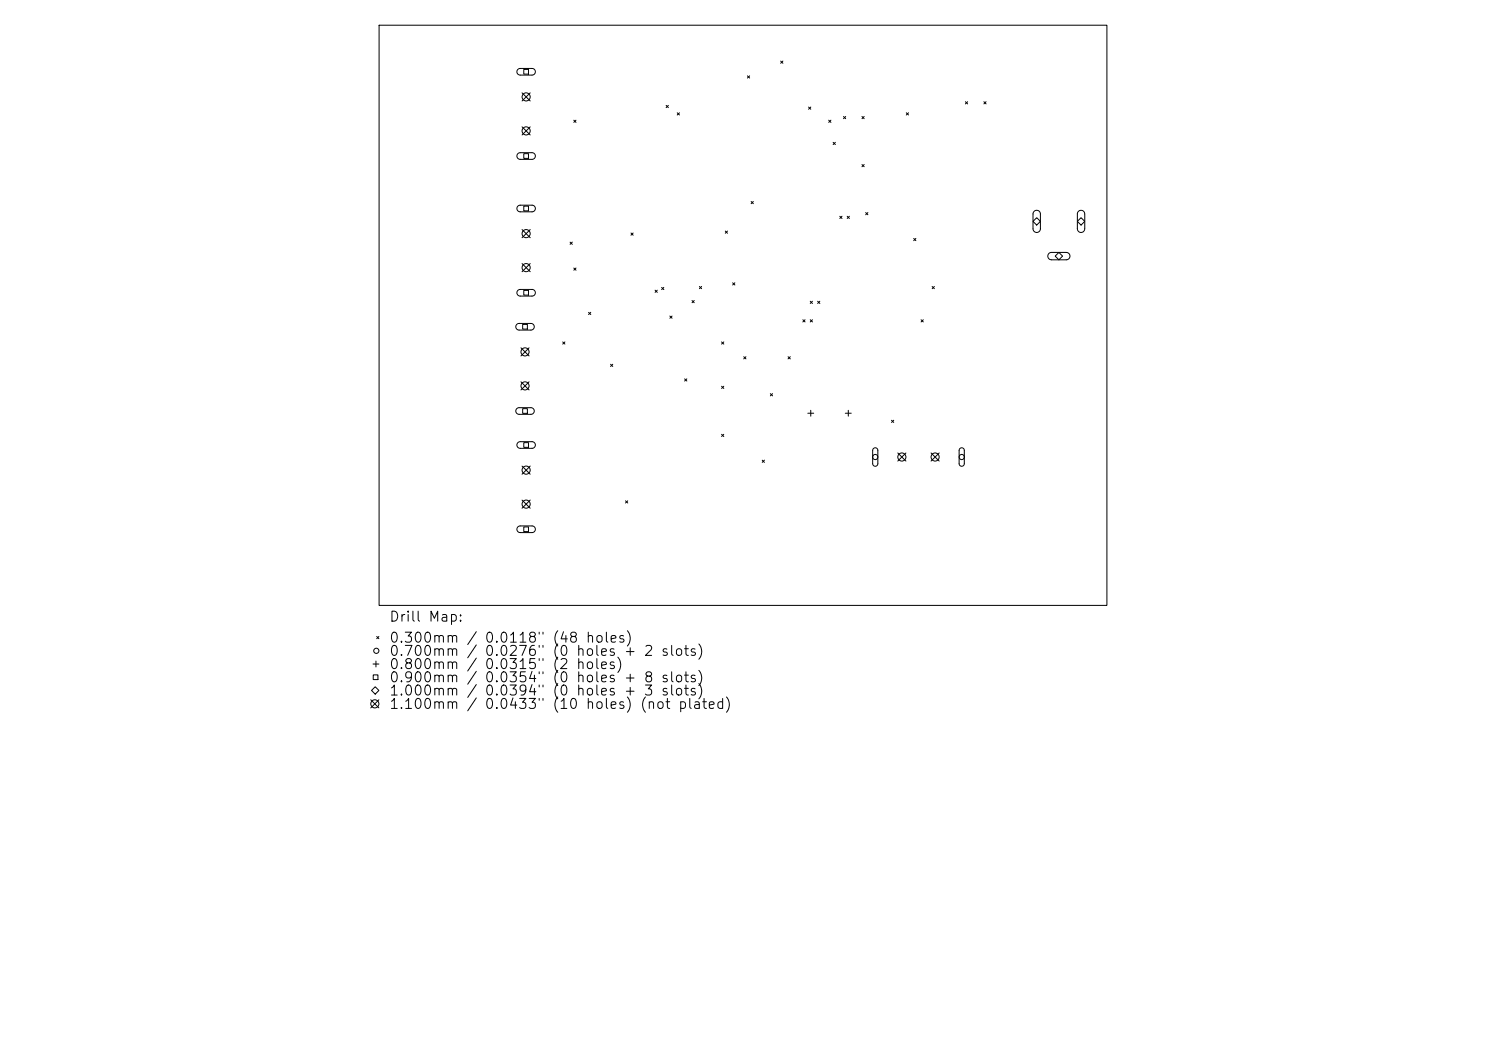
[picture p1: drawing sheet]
<svg xmlns="http://www.w3.org/2000/svg" width="297mm" height="210mm" viewBox="0 0 297 210" stroke-linecap="round" stroke-linejoin="round" font-family="sans-serif">
<defs><g id="words">
<g font-size="2">
<text x="77.7" y="124.7">Drill Map:</text>
<text x="77.7" y="128.9">0.300mm / 0.0118&quot; (48 holes)</text>
<text x="77.7" y="131.6">0.700mm</text>
<text x="96.7" y="131.6">0.0276&quot; (0 holes + 2 slots)</text>
<text x="77.7" y="134.2">0.800mm / 0.0315&quot; (2 holes)</text>
<text x="77.7" y="136.8">0.900mm</text>
<text x="96.7" y="136.8">0.0354&quot; (0 holes + 8 slots)</text>
<text x="77.7" y="139.5">1.000mm / 0.0394&quot; (0 holes + 3 slots)</text>
<text x="77.7" y="142.2">1.100mm / 0.0433&quot; (10 holes) (not plated)</text>
</g>
</g></defs>
<g fill="none" stroke="#000" stroke-width=".2">
<path d="M75.8 5h145.4v116h-145.4zM103.5 13.9l.4-.2h2.4a.66 .66 0 0 1 .7 .6 .66 .66 0 0 1-.7 .7h-2.3a.66 .66 0 0 1-.6-.4 .66 .66 0 0 1 .1-.7zM104.3 18.5l1.7 1.7M104.7 13.9h.9v.9h-.9zM106 18.5l-1.7 1.7M149.4 15.2l.4 .4M149.8 15.2l-.4 .4M156 12.2l.5 .4M156.5 12.2l-.5 .4M103.5 30.7l.4-.2h2.4a.66 .66 0 0 1 .7 .7 .66 .66 0 0 1-.7 .6h-2.3a.66 .66 0 0 1-.6-.4 .66 .66 0 0 1 .1-.7zM104.3 25.3l1.7 1.7M104.7 30.7h.9v.9h-.9z"/>
<path d="M106 25.3l-1.7 1.7M114.7 24l.4 .5M115.1 24l-.4 .5M133.1 21.1l.5 .4M133.6 21.1l-.5 .4M135.4 22.5l.4 .5M135.8 22.5l-.4 .5M161.6 21.4l.5 .4M162.1 21.4l-.5 .4M165.6 24l.5 .5M166.1 24l-.5 .5M166.5 28.4l.5 .5"/>
<path d="M167 28.4l-.5 .5M168.6 23.3l.4 .4M169 23.3l-.4 .4M172.3 23.3l.4 .4M172.3 32.9l.4 .4M172.7 23.3l-.4 .4M172.7 32.9l-.4 .4M181.1 22.5l.5 .5M181.6 22.5l-.5 .5M193 20.3l.4 .5M193.4 20.3l-.4 .5M196.6 20.3l.5 .5"/>
<path d="M197.1 20.3l-.5 .5M103.5 41.2l.4-.2h2.4a.66 .66 0 0 1 .7 .7 .66 .66 0 0 1-.7 .6h-2.3a.66 .66 0 0 1-.6-.4 .66 .66 0 0 1 .1-.7zM103.5 58l.4-.2h2.4a.66 .66 0 0 1 .7 .7 .66 .66 0 0 1-.7 .7h-2.3a.66 .66 0 0 1-.6-.4 .66 .66 0 0 1 .1-.8zM104.3 45.9l1.7 1.6M104.3 52.7l1.7 1.6M104.7 41.2h.9v.9h-.9zM104.7 58h.9v1h-.9zM106 45.9l-1.7 1.6M106 52.7l-1.7 1.6M113.9 48.4l.5 .4M114.4 48.4l-.5 .4M114.7 53.6l.4 .4"/>
<path d="M115.1 53.6l-.4 .4M126.1 46.6l.5 .4M126.6 46.6l-.5 .4M130.9 58l.5 .4M131.4 58l-.5 .4M132.2 57.4l.5 .5M132.7 57.4l-.5 .5M139.8 57.2l.4 .5M140.2 57.2l-.4 .5M145 46.2l.4 .4M145.4 46.2l-.4 .4M146.4 56.5l.5 .4"/>
<path d="M146.9 56.5l-.5 .4M150.1 40.3l.5 .4M150.6 40.3l-.5 .4M167.8 43.2l.5 .5M168.3 43.2l-.5 .5M169.3 43.2l.5 .5M169.8 43.2l-.5 .5M173 42.5l.5 .4M173.5 42.5l-.5 .4M182.6 47.6l.5 .5M183.1 47.6l-.5 .5M186.3 57.2l.5 .5"/>
<path d="M186.8 57.2l-.5 .5M206.5 44.2l.7-.7 .7 .7-.7 .8zM206.7 42.2a.74 .74 0 0 1 .8-.1 .74 .74 0 0 1 .4 .7v2.9a.74 .74 0 0 1-.7 .8 .74 .74 0 0 1-.7-.8v-3zM209.6 50.7l.5-.3h3a.74 .74 0 0 1 .8 .8 .74 .74 0 0 1-.8 .7h-2.9a.74 .74 0 0 1-.7-.4 .74 .74 0 0 1 .1-.8zM210.9 51.2l.7-.8 .8 .8-.8 .7zM215.3 44.2l.8-.7 .7 .7-.7 .8zM215.5 42.2a.74 .74 0 0 1 .8-.1 .74 .74 0 0 1 .5 .7v2.9a.74 .74 0 0 1-.7 .8 .74 .74 0 0 1-.8-.8v-3zM103.3 64.8l.4-.2h2.4a.66 .66 0 0 1 .7 .7 .66 .66 0 0 1-.7 .7h-2.3a.66 .66 0 0 1-.7-.5 .66 .66 0 0 1 .2-.7zM104.1 69.5l1.6 1.6M104.1 76.3l1.6 1.6M104.5 64.8h.9v1h-.9zM105.7 69.5l-1.6 1.6"/>
<path d="M105.7 76.3l-1.6 1.6M112.5 68.3l.4 .5M112.9 68.3l-.4 .5M117.6 62.4l.5 .5M118.1 62.4l-.5 .5M122 72.8l.5 .4M122.5 72.8l-.5 .4M133.9 63.1l.4 .5M134.3 63.1l-.4 .5M136.8 75.7l.5 .4M137.3 75.7l-.5 .4M138.3 60l.5 .5"/>
<path d="M138.8 60l-.5 .5M144.2 68.3l.5 .5M144.2 77.2l.5 .4M144.7 68.3l-.5 .5M144.7 77.2l-.5 .4M148.6 71.3l.5 .4M149.1 71.3l-.5 .4M154 78.7l.4 .4M154.4 78.7l-.4 .4M157.5 71.3l.5 .4M158 71.3l-.5 .4M160.5 63.9l.4 .4"/>
<path d="M160.9 63.9l-.4 .4M161.9 60.2l.5 .4M161.9 63.9l.5 .4M162.4 60.2l-.5 .4M162.4 63.9l-.5 .4M163.4 60.2l.5 .4M163.9 60.2l-.5 .4M184.1 63.9l.4 .4M184.5 63.9l-.4 .4M103.3 81.7l.4-.2h2.4a.66 .66 0 0 1 .7 .6 .66 .66 0 0 1-.7 .7h-2.3a.66 .66 0 0 1-.7-.4 .66 .66 0 0 1 .2-.7zM103.5 88.5l.4-.2h2.4a.66 .66 0 0 1 .7 .6 .66 .66 0 0 1-.7 .7h-2.3a.66 .66 0 0 1-.6-.4 .66 .66 0 0 1 .1-.7zM104.3 93.1l1.7 1.7"/>
<path d="M104.3 99.9l1.7 1.6M104.5 81.7h.9v.9h-.9zM104.7 88.5h.9v.9h-.9zM106 93.1l-1.7 1.7M106 99.9l-1.7 1.6M144.2 86.8l.5 .4M144.7 86.8l-.5 .4M152.3 91.9l.5 .5M152.8 91.9l-.5 .5M161.5 82.6h1.1M162 82v1.2M169 82.6h1.1"/>
<path d="M169.5 82v1.2M174.6 89.6l.5-.1 .4 .4-.1 2.8-.1 .3-.3 .2-.4-.2-.2-.3v-2.8zM178.2 84l.4 .4M178.6 84l-.4 .4M179.4 90.5l1.7 1.6M181.1 90.5l-1.7 1.6M186.1 90.5l1.6 1.6M187.7 90.5l-1.6 1.6M191.8 89.6l.6-.1 .3 .4v2.8l-.2 .3-.2 .2-.4-.2-.2-.3v-2.8zM103.5 105.3l.4-.2h2.4a.66 .66 0 0 1 .7 .7 .66 .66 0 0 1-.7 .6h-2.3a.66 .66 0 0 1-.6-.4 .66 .66 0 0 1 .1-.7zM104.7 105.3h.9v.9h-.9zM125 100.1l.5 .4"/>
<path d="M125.5 100.1l-.5 .4M74.1 139.8l1.6 1.7M74.3 138l.7-.8 .7 .8-.7 .7zM74.5 132.7h1.2M74.6 134.9h.9v.9h-.9zM75.1 132.1v1.2M75.3 127.2l.4 .4M75.7 127.2l-.4 .4M75.7 139.8l-1.6 1.7"/>
<circle cx="105.2" cy="19.4" r=".81"/>
<circle cx="105.2" cy="26.2" r=".81"/>
<circle cx="105.2" cy="46.7" r=".81"/>
<circle cx="105.2" cy="53.5" r=".81"/>
<circle cx="104.9" cy="70.3" r=".81"/>
<circle cx="104.9" cy="77.1" r=".81"/>
<circle cx="105.2" cy="93.9" r=".81"/>
<circle cx="174.9" cy="91.3" r=".52"/>
<circle cx="180.3" cy="91.3" r=".81"/>
<circle cx="186.9" cy="91.3" r=".81"/>
<circle cx="192.2" cy="91.3" r=".52"/>
<circle cx="105.2" cy="100.7" r=".81"/>
<circle cx="75.2" cy="130" r=".52"/>
<circle cx="74.9" cy="140.6" r=".81"/>
</g>
<use href="#words"/>
</svg>
